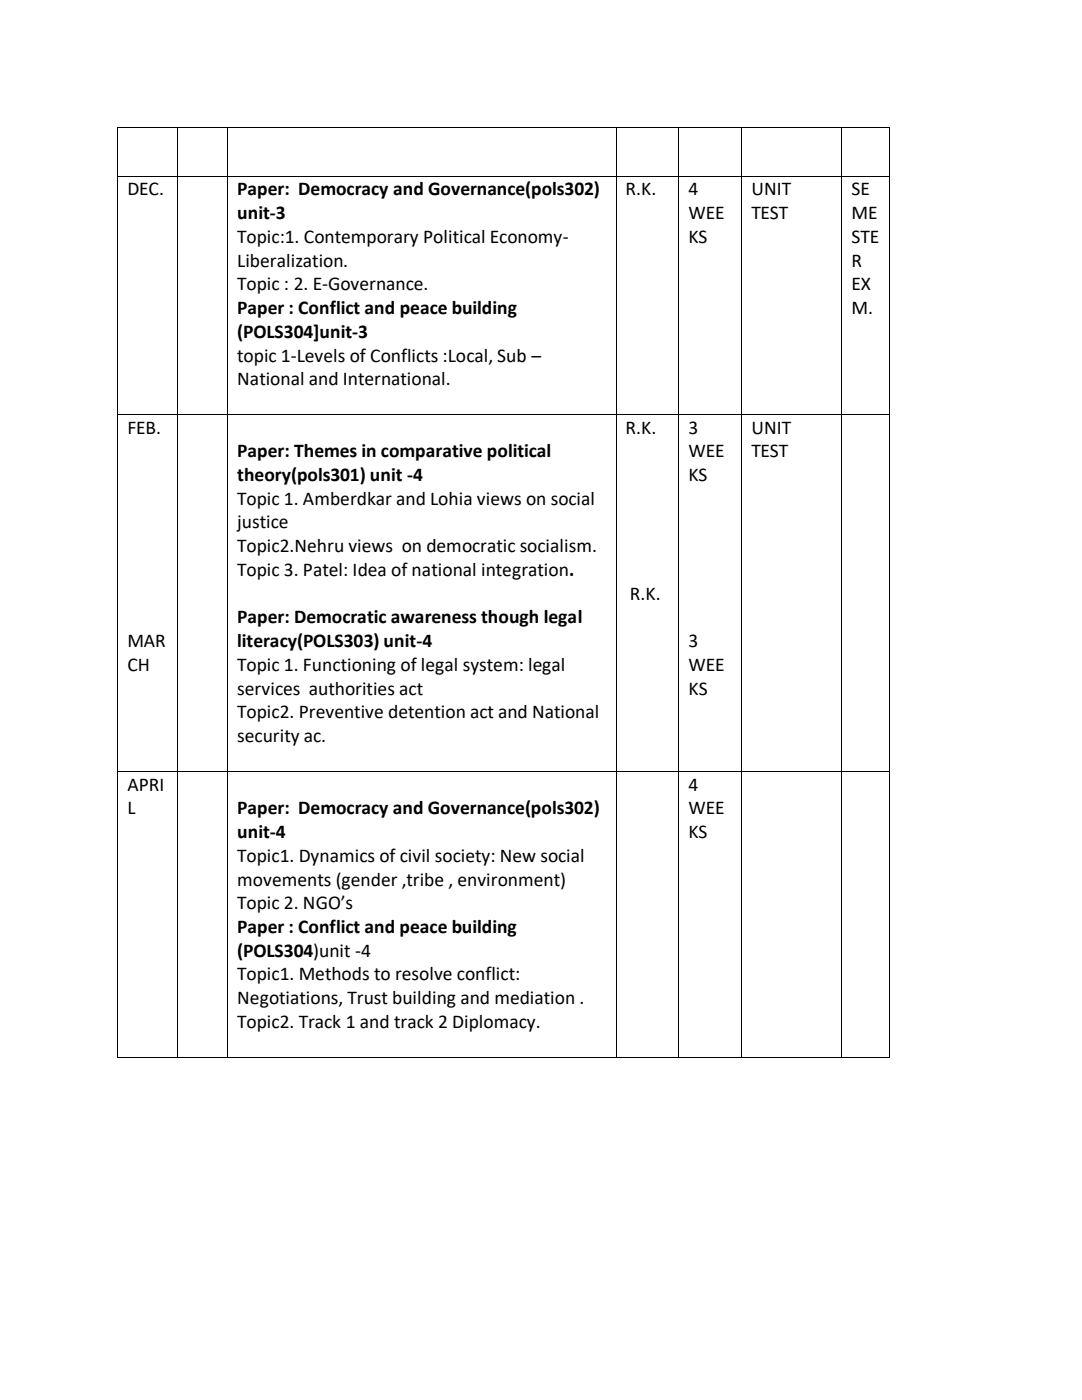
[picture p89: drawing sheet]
<svg xmlns="http://www.w3.org/2000/svg" width="216mm" height="279mm" viewBox="0 0 216 279" stroke-linecap="round" stroke-linejoin="round" font-family="sans-serif">
<defs><g id="words">
<g font-size="3.9">
<text x="25.4" y="39">DEC.</text>
<text x="47.3" y="39">Paper: Democracy and Governance(pols302)</text>
<text x="124.8" y="39">R.K.</text>
<text x="137.4" y="39">4</text>
<text x="149.9" y="39">UNIT</text>
<text x="169.9" y="39">SE</text>
<text x="47.3" y="43.7">unit-3</text>
<text x="137.4" y="43.7">WEE</text>
<text x="149.9" y="43.7">TEST</text>
<text x="169.9" y="43.7">ME</text>
<text x="47.3" y="48.4">Topic:1. Contemporary Political Economy-</text>
<text x="47.3" y="53.2">Liberalization.</text>
<text x="137.4" y="48.4">KS</text>
<text x="169.9" y="48.4">STE</text>
<text x="169.9" y="53.2">R</text>
<text x="47.3" y="57.9">Topic : 2. E-Governance.</text>
<text x="169.9" y="57.9">EX</text>
<text x="47.3" y="62.7">Paper : Conflict and peace building</text>
<text x="169.9" y="62.7">M.</text>
<text x="47.3" y="67.4">(POLS304]unit-3</text>
<text x="47.3" y="72.2">topic 1-Levels of Conflicts :Local, Sub –</text>
<text x="47.3" y="76.9">National and International.</text>
<text x="25.4" y="86.6">FEB.</text>
<text x="124.8" y="86.6">R.K.</text>
<text x="137.4" y="86.6">3</text>
<text x="149.9" y="86.6">UNIT</text>
<text x="47.3" y="91.3">Paper: Themes in comparative political</text>
<text x="47.3" y="96">theory(pols301) unit -4</text>
<text x="137.4" y="91.3">WEE</text>
<text x="137.4" y="96">KS</text>
<text x="149.9" y="91.3">TEST</text>
<text x="47.3" y="100.7">Topic 1. Amberdkar and Lohia views on social</text>
<text x="47.3" y="105.4">justice</text>
<text x="47.3" y="110.2">Topic2.Nehru views on democratic socialism.</text>
<text x="47.3" y="114.9">Topic 3. Patel: Idea of national integration.</text>
<text x="125.7" y="119.7">R.K.</text>
<text x="47.3" y="124.4">Paper: Democratic awareness though legal</text>
<text x="25.4" y="129.2">MAR</text>
<text x="47.3" y="129.2">literacy(POLS303) unit-4</text>
<text x="137.4" y="129.2">3</text>
<text x="25.4" y="133.9">CH</text>
<text x="47.3" y="133.9">Topic 1. Functioning of legal system: legal</text>
<text x="137.4" y="133.9">WEE</text>
<text x="47.3" y="138.6">services authorities act</text>
<text x="47.3" y="143.4">Topic2. Preventive detention act and National</text>
<text x="137.4" y="138.6">KS</text>
<text x="47.3" y="148.1">security ac.</text>
<text x="25.4" y="157.8">APRI</text>
<text x="137.4" y="157.8">4</text>
<text x="25.4" y="162.5">L</text>
<text x="47.3" y="162.5">Paper: Democracy and Governance(pols302)</text>
<text x="47.3" y="167.3">unit-4</text>
<text x="137.4" y="162.5">WEE</text>
<text x="137.4" y="167.3">KS</text>
<text x="47.3" y="172">Topic1. Dynamics of civil society: New social</text>
<text x="47.3" y="176.7">movements (gender ,tribe , environment)</text>
<text x="47.3" y="181.5">Topic 2. NGO’s</text>
<text x="47.3" y="186.2">Paper : Conflict and peace building</text>
<text x="47.3" y="191">(POLS304)unit -4</text>
<text x="47.3" y="195.6">Topic1. Methods to resolve conflict:</text>
<text x="47.3" y="200.4">Negotiations, Trust building and mediation .</text>
<text x="47.3" y="205.1">Topic2. Track 1 and track 2 Diplomacy.</text>
</g>
</g></defs>
<g fill="#000">
<path d="M23.4 25.4h.1v.2h-.1z" fill-rule="evenodd"/>
<path d="M23.4 25.4h.1v.2h-.1z" fill-rule="evenodd"/>
<path d="M23.4 35.1h.1v.1h-.1z" fill-rule="evenodd"/>
<path d="M35.3 25.4h.2v.2h-.2z" fill-rule="evenodd"/>
<path d="M35.3 35.1h.2v.1h-.2z" fill-rule="evenodd"/>
<path d="M45.3 25.4h.2v.2h-.2z" fill-rule="evenodd"/>
<path d="M45.3 35.1h.2v.1h-.2z" fill-rule="evenodd"/>
<path d="M122.9 25.4h.2v.2h-.2z" fill-rule="evenodd"/>
<path d="M122.9 35.1h.2v.1h-.2z" fill-rule="evenodd"/>
<path d="M135.3 25.4h.2v.2h-.2z" fill-rule="evenodd"/>
<path d="M135.3 35.1h.2v.1h-.2z" fill-rule="evenodd"/>
<path d="M147.9 25.4h.2v.2h-.2z" fill-rule="evenodd"/>
<path d="M147.9 35.1h.2v.1h-.2z" fill-rule="evenodd"/>
<path d="M167.9 25.4h.1v.2h-.1z" fill-rule="evenodd"/>
<path d="M167.9 35.1h.1v.1h-.1z" fill-rule="evenodd"/>
<path d="M177.4 25.4h.1v.2h-.1z" fill-rule="evenodd"/>
<path d="M177.4 25.4h.1v.2h-.1z" fill-rule="evenodd"/>
<path d="M177.4 35.1h.1v.1h-.1z" fill-rule="evenodd"/>
<path d="M23.4 82.7h.1v.1h-.1z" fill-rule="evenodd"/>
<path d="M35.3 82.7h.2v.1h-.2z" fill-rule="evenodd"/>
<path d="M45.3 82.7h.2v.1h-.2z" fill-rule="evenodd"/>
<path d="M122.9 82.7h.2v.1h-.2z" fill-rule="evenodd"/>
<path d="M135.3 82.7h.2v.1h-.2z" fill-rule="evenodd"/>
<path d="M147.9 82.7h.2v.1h-.2z" fill-rule="evenodd"/>
<path d="M167.9 82.7h.1v.1h-.1z" fill-rule="evenodd"/>
<path d="M177.4 82.7h.1v.1h-.1z" fill-rule="evenodd"/>
<path d="M23.4 153.9h.1v.2h-.1z" fill-rule="evenodd"/>
<path d="M35.3 153.9h.2v.2h-.2z" fill-rule="evenodd"/>
<path d="M45.3 153.9h.2v.2h-.2z" fill-rule="evenodd"/>
<path d="M122.9 153.9h.2v.2h-.2z" fill-rule="evenodd"/>
<path d="M135.3 153.9h.2v.2h-.2z" fill-rule="evenodd"/>
<path d="M147.9 153.9h.2v.2h-.2z" fill-rule="evenodd"/>
<path d="M167.9 153.9h.1v.2h-.1z" fill-rule="evenodd"/>
<path d="M177.4 153.9h.1v.2h-.1z" fill-rule="evenodd"/>
<path d="M23.4 210.9h.1v.1h-.1z" fill-rule="evenodd"/>
<path d="M23.4 210.9h.1v.1h-.1z" fill-rule="evenodd"/>
<path d="M35.3 210.9h.2v.1h-.2z" fill-rule="evenodd"/>
<path d="M45.3 210.9h.2v.1h-.2z" fill-rule="evenodd"/>
<path d="M122.9 210.9h.2v.1h-.2z" fill-rule="evenodd"/>
<path d="M135.3 210.9h.2v.1h-.2z" fill-rule="evenodd"/>
<path d="M147.9 210.9h.2v.1h-.2z" fill-rule="evenodd"/>
<path d="M167.9 210.9h.1v.1h-.1z" fill-rule="evenodd"/>
<path d="M177.4 210.9h.1v.1h-.1z" fill-rule="evenodd"/>
<path d="M177.4 210.9h.1v.1h-.1z" fill-rule="evenodd"/>
</g>
<g fill="none" stroke="#000" stroke-width=".2">
<path d="M23.5 25.6v9.5M23.5 35.2v47.5M23.5 25.5h11.8M23.5 35.1h11.8M35.4 25.6v9.5M35.4 35.2v47.5M35.5 25.5h9.8M35.5 35.1h9.8M45.4 25.6v9.5M45.4 35.2v47.5M45.5 25.5h77.4M45.5 35.1h77.4"/>
<path d="M123 25.6v9.5M123 35.2v47.5M123.1 25.5h12.2M123.1 35.1h12.2M135.4 25.6v9.5M135.4 35.2v47.5M135.5 25.5h12.4M135.5 35.1h12.4M148 25.6v9.5M148 35.2v47.5M148.1 25.5h19.8M148.1 35.1h19.8"/>
<path d="M168 25.6v9.5M168 35.2v47.5M168 25.5h9.4M168 35.1h9.4M177.4 25.6v9.5M177.4 35.2v47.5M23.5 82.8v71.1M23.5 82.7h11.8M35.4 82.8v71.1M35.5 82.7h9.8M45.4 82.8v71.1M45.5 82.7h77.4"/>
<path d="M123 82.8v71.1M123.1 82.7h12.2M135.4 82.8v71.1M135.5 82.7h12.4M148 82.8v71.1M148.1 82.7h19.8M168 82.8v71.1M168 82.7h9.4M177.4 82.8v71.1M23.5 154.1v56.8M23.5 154h11.8M35.4 154.1v56.8"/>
<path d="M35.5 154h9.8M45.4 154.1v56.8M45.5 154h77.4M123 154.1v56.8M123.1 154h12.2M135.4 154.1v56.8M135.5 154h12.4M148 154.1v56.8M148.1 154h19.8M168 154.1v56.8M168 154h9.4M177.4 154.1v56.8"/>
<path d="M23.5 211h11.8M35.5 211h9.8M45.5 211h77.4M123.1 211h12.2M135.5 211h12.4M148.1 211h19.8M168 211h9.4"/>
</g>
<use href="#words"/>
</svg>
